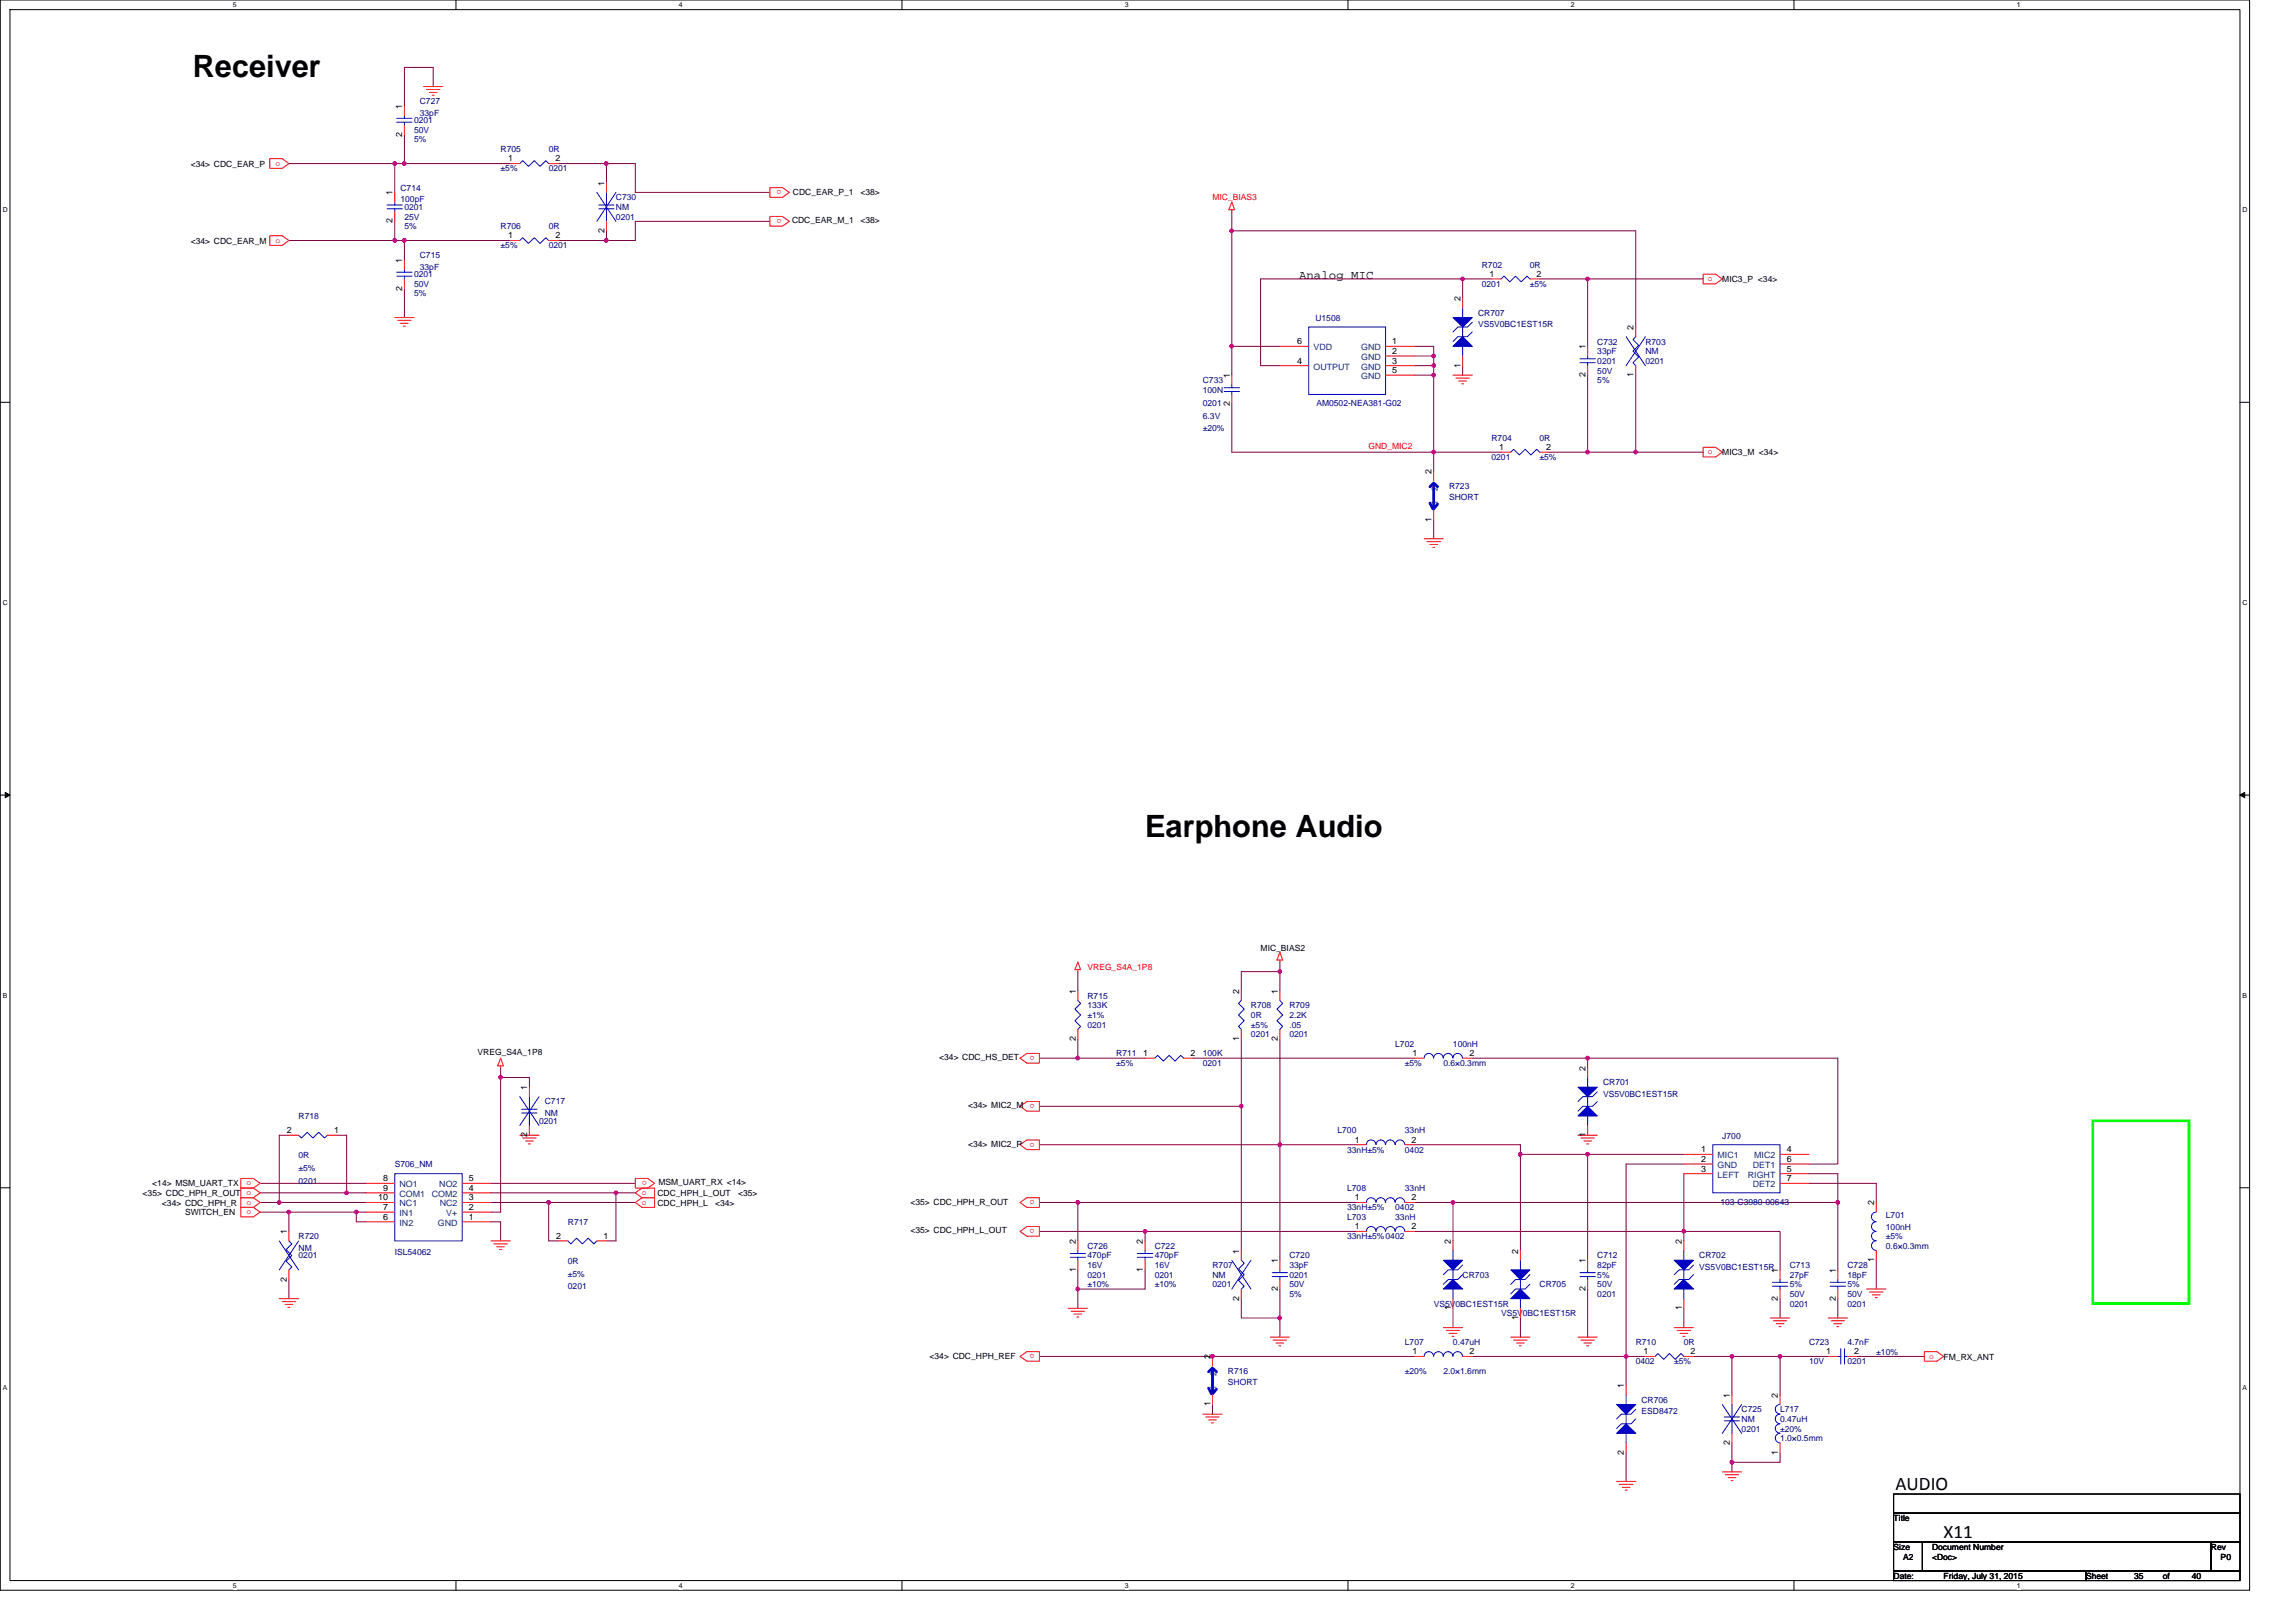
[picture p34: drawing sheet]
<svg xmlns="http://www.w3.org/2000/svg" width="297mm" height="210mm" viewBox="0 0 297 210" stroke-linecap="round" stroke-linejoin="round" font-family="sans-serif">
<defs><g id="words">
<g font-size="4">
<text x="24.9" y="9.9">Receiver</text>
<text x="148.1" y="108.2">Earphone Audio</text>
</g>
<g font-size="2.5">
<text x="245.2" y="192.8">AUDIO</text>
<text x="251.5" y="199">X11</text>
</g>
<text font-size="1.6" x="168.1" y="36.1">Analog MIC</text>
<g font-size="1.1">
<text x="52" y="17.7" transform="rotate(-90 52 17.7)">2</text>
<text x="52" y="14.1" transform="rotate(-90 52 14.1)">1</text>
<text x="24.7" y="21.5">&lt;34&gt; CDC_EAR_P</text>
<text x="65.7" y="20.9">1</text>
<text x="71.9" y="20.9">2</text>
<text x="50.8" y="28.9" transform="rotate(-90 50.8 28.9)">2</text>
<text x="50.8" y="25.3" transform="rotate(-90 50.8 25.3)">1</text>
<text x="78.2" y="24" transform="rotate(-90 78.2 24)">1</text>
<text x="102.5" y="28.9">CDC_EAR_M_1</text>
<text x="102.6" y="25.2">CDC_EAR_P_1</text>
<text x="111.3" y="28.9">&lt;38&gt;</text>
<text x="111.3" y="25.2">&lt;38&gt;</text>
<text x="24.7" y="31.5">&lt;34&gt; CDC_EAR_M</text>
<text x="52" y="34" transform="rotate(-90 52 34)">1</text>
<text x="65.7" y="30.8">1</text>
<text x="71.9" y="30.8">2</text>
<text x="78.2" y="30.1" transform="rotate(-90 78.2 30.1)">2</text>
<text x="192.7" y="35.8">1</text>
<text x="198.8" y="35.8">2</text>
<text x="52" y="37.6" transform="rotate(-90 52 37.6)">2</text>
<text x="189" y="39" transform="rotate(-90 189 39)">2</text>
<text x="222.8" y="36.5">MIC3_P &lt;34&gt;</text>
<text x="167.8" y="44.5">6</text>
<text x="167.8" y="47">4</text>
<text x="180.1" y="47">3</text>
<text x="180.1" y="45.8">2</text>
<text x="180.1" y="44.5">1</text>
<text x="189" y="47.6" transform="rotate(-90 189 47.6)">1</text>
<text x="205.1" y="45.2" transform="rotate(-90 205.1 45.2)">1</text>
<text x="211.3" y="42.7" transform="rotate(-90 211.3 42.7)">2</text>
<text x="159.1" y="52.5" transform="rotate(-90 159.1 52.5)">2</text>
<text x="159.1" y="48.9" transform="rotate(-90 159.1 48.9)">1</text>
<text x="180.1" y="48.3">5</text>
<text x="205.1" y="48.8" transform="rotate(-90 205.1 48.8)">2</text>
<text x="211.3" y="48.8" transform="rotate(-90 211.3 48.8)">1</text>
<text x="193.9" y="58.2">1</text>
<text x="200" y="58.2">2</text>
<text x="222.8" y="58.9">MIC3_M &lt;34&gt;</text>
<text x="185.2" y="61.4" transform="rotate(-90 185.2 61.4)">2</text>
<text x="185.2" y="67.5" transform="rotate(-90 185.2 67.5)">1</text>
<text x="163.1" y="123">MIC_BIAS2</text>
<text x="139.2" y="128.6" transform="rotate(-90 139.2 128.6)">1</text>
<text x="160.3" y="128.6" transform="rotate(-90 160.3 128.6)">2</text>
<text x="165.3" y="128.6" transform="rotate(-90 165.3 128.6)">1</text>
<text x="61.8" y="136.4">VREG_S4A_1P8</text>
<text x="121.5" y="137.2">&lt;34&gt; CDC_HS_DET</text>
<text x="139.2" y="134.7" transform="rotate(-90 139.2 134.7)">2</text>
<text x="147.9" y="136.6">1</text>
<text x="154" y="136.6">2</text>
<text x="160.3" y="134.7" transform="rotate(-90 160.3 134.7)">1</text>
<text x="165.3" y="134.7" transform="rotate(-90 165.3 134.7)">2</text>
<text x="182.7" y="136.6">1</text>
<text x="190.1" y="136.6">2</text>
<text x="68.2" y="141" transform="rotate(-90 68.2 141)">1</text>
<text x="125.2" y="143.4">&lt;34&gt; MIC2_M</text>
<text x="205.1" y="138.5" transform="rotate(-90 205.1 138.5)">2</text>
<text x="37.1" y="146.6">2</text>
<text x="43.2" y="146.6">1</text>
<text x="68.2" y="147.1" transform="rotate(-90 68.2 147.1)">2</text>
<text x="125.2" y="148.4">&lt;34&gt; MIC2_P</text>
<text x="175.3" y="147.8">1</text>
<text x="182.6" y="147.8">2</text>
<text x="205.1" y="147.1" transform="rotate(-90 205.1 147.1)">1</text>
<text x="220.1" y="149.1">1</text>
<text x="231.2" y="149.1">4</text>
<text x="18.5" y="154.7">&lt;35&gt; CDC_HPH_R_OUT o</text>
<text x="19.7" y="153.5">&lt;14&gt; MSM_UART_TX</text>
<text x="21" y="156">&lt;34&gt; CDC_HPH_R</text>
<text x="48.9" y="155.3">10</text>
<text x="49.6" y="152.8">8</text>
<text x="49.6" y="154.1">9</text>
<text x="60.7" y="154.1">4</text>
<text x="60.7" y="155.3">3</text>
<text x="60.7" y="152.8">5</text>
<text x="85" y="154.7">CDC_HPH_L_OUT</text>
<text x="85" y="156">CDC_HPH_L</text>
<text x="85.2" y="153.4">MSM_UART_RX &lt;14&gt;</text>
<text x="92.5" y="156">&lt;34&gt;</text>
<text x="95.5" y="154.7">&lt;35&gt;</text>
<text x="117.8" y="155.9">&lt;35&gt; CDC_HPH_R_OUT</text>
<text x="175.3" y="155.3">1</text>
<text x="182.6" y="155.3">2</text>
<text x="220.1" y="150.3">2</text>
<text x="220.1" y="151.6">3</text>
<text x="231.2" y="151.6">5</text>
<text x="231.2" y="150.3">6</text>
<text x="231.2" y="152.8">7</text>
<text x="242.5" y="156" transform="rotate(-90 242.5 156)">2</text>
<text x="23.9" y="157.2">SWITCH_EN</text>
<text x="37.1" y="159.7" transform="rotate(-90 37.1 159.7)">1</text>
<text x="49.6" y="157.8">6</text>
<text x="49.6" y="156.5">7</text>
<text x="60.7" y="156.5">2</text>
<text x="60.7" y="157.8">1</text>
<text x="72" y="160.3">2</text>
<text x="78.1" y="160.3">1</text>
<text x="117.8" y="159.6">&lt;35&gt; CDC_HPH_L_OUT</text>
<text x="139.2" y="160.9" transform="rotate(-90 139.2 160.9)">2</text>
<text x="147.9" y="160.9" transform="rotate(-90 147.9 160.9)">2</text>
<text x="175.3" y="159">1</text>
<text x="182.6" y="159">2</text>
<text x="187.7" y="160.9" transform="rotate(-90 187.7 160.9)">2</text>
<text x="217.6" y="160.9" transform="rotate(-90 217.6 160.9)">2</text>
<text x="37.1" y="165.8" transform="rotate(-90 37.1 165.8)">2</text>
<text x="139.2" y="164.5" transform="rotate(-90 139.2 164.5)">1</text>
<text x="147.9" y="164.5" transform="rotate(-90 147.9 164.5)">1</text>
<text x="160.3" y="162.2" transform="rotate(-90 160.3 162.2)">1</text>
<text x="165.3" y="167" transform="rotate(-90 165.3 167)">2</text>
<text x="165.3" y="163.4" transform="rotate(-90 165.3 163.4)">1</text>
<text x="196.4" y="162.2" transform="rotate(-90 196.4 162.2)">2</text>
<text x="205.1" y="167" transform="rotate(-90 205.1 167)">2</text>
<text x="205.1" y="163.4" transform="rotate(-90 205.1 163.4)">1</text>
<text x="230" y="164.7" transform="rotate(-90 230 164.7)">1</text>
<text x="237.5" y="164.7" transform="rotate(-90 237.5 164.7)">1</text>
<text x="242.5" y="163.3" transform="rotate(-90 242.5 163.3)">1</text>
<text x="160.3" y="168.3" transform="rotate(-90 160.3 168.3)">2</text>
<text x="187.7" y="169.5" transform="rotate(-90 187.7 169.5)">1</text>
<text x="196.4" y="170.8" transform="rotate(-90 196.4 170.8)">1</text>
<text x="217.6" y="169.5" transform="rotate(-90 217.6 169.5)">1</text>
<text x="230" y="168.3" transform="rotate(-90 230 168.3)">2</text>
<text x="237.5" y="168.3" transform="rotate(-90 237.5 168.3)">2</text>
<text x="120.3" y="175.8">&lt;34&gt; CDC_HPH_REF</text>
<text x="156.6" y="175.9" transform="rotate(-90 156.6 175.9)">2</text>
<text x="182.7" y="175.2">1</text>
<text x="190.1" y="175.2">2</text>
<text x="210.1" y="179.6" transform="rotate(-90 210.1 179.6)">1</text>
<text x="212.6" y="175.2">1</text>
<text x="218.7" y="175.2">2</text>
<text x="236.3" y="175.2">1</text>
<text x="239.9" y="175.2">2</text>
<text x="251.5" y="175.9">FM_RX_ANT</text>
<text x="156.6" y="182" transform="rotate(-90 156.6 182)">1</text>
<text x="223.8" y="180.8" transform="rotate(-90 223.8 180.8)">1</text>
<text x="230" y="180.8" transform="rotate(-90 230 180.8)">2</text>
<text x="210.1" y="188.2" transform="rotate(-90 210.1 188.2)">2</text>
<text x="223.8" y="186.9" transform="rotate(-90 223.8 186.9)">2</text>
<text x="230" y="188.2" transform="rotate(-90 230 188.2)">1</text>
<text x="245" y="196.8">Title</text>
<text x="245" y="200.5">Size</text>
<text x="246.2" y="201.8">A2</text>
<text x="250" y="200.5">Document Number</text>
<text x="250" y="201.8">&lt;Doc&gt;</text>
<text x="286" y="200.5">Rev</text>
<text x="287.3" y="201.8">P0</text>
<text x="245" y="204.3">Date:</text>
<text x="251.5" y="204.3">Friday, July 31, 2015</text>
<text x="269.9" y="204.3">Sheet</text>
<text x="276.1" y="204.3">35</text>
<text x="279.8" y="204.3">of</text>
<text x="283.6" y="204.3">40</text>
</g>
<g font-size="1.1" fill="#000080">
<text x="53.6" y="16">0201</text>
<text x="53.6" y="17.2">50V</text>
<text x="54.3" y="13.5">C727</text>
<text x="54.3" y="15">33pF</text>
<text x="53.6" y="18.4">5%</text>
<text x="64.8" y="19.7">R705</text>
<text x="64.8" y="22.2">±5%</text>
<text x="71" y="19.7">0R</text>
<text x="71" y="22.2">0201</text>
<text x="51.8" y="24.7">C714</text>
<text x="51.8" y="26.2">100pF</text>
<text x="52.3" y="27.2">0201</text>
<text x="52.3" y="28.4">25V</text>
<text x="52.3" y="29.7">5%</text>
<text x="64.8" y="29.7">R706</text>
<text x="71" y="29.7">0R</text>
<text x="79.7" y="25.9">C730</text>
<text x="79.7" y="27.2">NM</text>
<text x="79.7" y="28.4">0201</text>
<text x="53.6" y="35.9">0201</text>
<text x="54.3" y="33.4">C715</text>
<text x="54.3" y="34.9">33pF</text>
<text x="64.8" y="32.1">±5%</text>
<text x="71" y="32.1">0201</text>
<text x="191.7" y="34.6">R702</text>
<text x="197.9" y="34.6">0R</text>
<text x="53.6" y="37.1">50V</text>
<text x="53.6" y="38.4">5%</text>
<text x="170.2" y="41.6">U1508</text>
<text x="191.2" y="40.9">CR707</text>
<text x="191.7" y="37.1">0201</text>
<text x="197.9" y="37.1">±5%</text>
<text x="191.2" y="42.3">VS5V0BC1EST15R</text>
<text x="206.6" y="44.6">C732</text>
<text x="206.6" y="45.8">33pF</text>
<text x="206.6" y="47.1">0201</text>
<text x="212.9" y="44.6">R703</text>
<text x="212.9" y="45.8">NM</text>
<text x="212.9" y="47.1">0201</text>
<text x="155.6" y="49.6">C733</text>
<text x="155.6" y="50.8">100N</text>
<text x="155.6" y="52.6">0201</text>
<text x="170.3" y="52.6">AM0502-NEA381-G02</text>
<text x="206.6" y="48.3">50V</text>
<text x="206.6" y="49.6">5%</text>
<text x="155.6" y="54.2">6.3V</text>
<text x="155.6" y="55.8">±20%</text>
<text x="193" y="57">R704</text>
<text x="193" y="59.5">0201</text>
<text x="199.2" y="57">0R</text>
<text x="199.2" y="59.5">±5%</text>
<text x="187.5" y="63.2">R723</text>
<text x="187.5" y="64.7">SHORT</text>
<text x="140.7" y="129.2">R715</text>
<text x="140.7" y="130.5">133K</text>
<text x="140.7" y="131.7">±1%</text>
<text x="161.8" y="130.5">R708</text>
<text x="161.8" y="131.7">0R</text>
<text x="166.8" y="130.5">R709</text>
<text x="166.8" y="131.7">2.2K</text>
<text x="140.7" y="132.9">0201</text>
<text x="144.4" y="136.7">R711</text>
<text x="144.4" y="137.9">±5%</text>
<text x="155.6" y="136.7">100K</text>
<text x="155.6" y="137.9">0201</text>
<text x="161.8" y="132.9">±5%</text>
<text x="161.8" y="134.2">0201</text>
<text x="166.8" y="132.9">.05</text>
<text x="166.8" y="134.2">0201</text>
<text x="180.5" y="135.4">L702</text>
<text x="181.8" y="137.9">±5%</text>
<text x="186.7" y="137.9">0.6×0.3mm</text>
<text x="188" y="135.4">100nH</text>
<text x="70.5" y="142.9">C717</text>
<text x="207.4" y="140.4">CR701</text>
<text x="207.4" y="141.9">VS5V0BC1EST15R</text>
<text x="38.6" y="144.8">R718</text>
<text x="38.6" y="149.9">0R</text>
<text x="69.7" y="145.4">0201</text>
<text x="70.5" y="144.4">NM</text>
<text x="173" y="146.6">L700</text>
<text x="174.3" y="149.1">33nH±5%</text>
<text x="181.8" y="149.1">0402</text>
<text x="181.8" y="146.6">33nH</text>
<text x="222.8" y="147.4">J700</text>
<text x="38.6" y="151.5">±5%</text>
<text x="38.6" y="153.1">0201</text>
<text x="51.1" y="151">S706_NM</text>
<text x="174.3" y="154.1">L708</text>
<text x="181.8" y="154.1">33nH</text>
<text x="222.6" y="155.9">103-C3980-00643</text>
<text x="38.6" y="160.3">R720</text>
<text x="38.6" y="161.8">NM</text>
<text x="73.5" y="158.5">R717</text>
<text x="140.7" y="161.6">C726</text>
<text x="149.4" y="161.6">C722</text>
<text x="174.3" y="157.8">L703</text>
<text x="174.3" y="160.3">33nH±5%0402</text>
<text x="174.3" y="156.6">33nH±5%</text>
<text x="180.5" y="156.6">0402</text>
<text x="180.5" y="157.8">33nH</text>
<text x="244" y="157.6">L701</text>
<text x="244" y="159.1">100nH</text>
<text x="244" y="160.3">±5%</text>
<text x="244" y="161.6">0.6×0.3mm</text>
<text x="38.6" y="162.8">0201</text>
<text x="51.1" y="162.3">ISL54062</text>
<text x="73.5" y="163.6">0R</text>
<text x="73.5" y="165.2">±5%</text>
<text x="73.5" y="166.8">0201</text>
<text x="140.7" y="162.8">470pF</text>
<text x="140.7" y="165.3">0201</text>
<text x="140.7" y="164.1">16V</text>
<text x="140.7" y="166.6">±10%</text>
<text x="149.4" y="162.8">470pF</text>
<text x="149.4" y="165.3">0201</text>
<text x="149.4" y="164.1">16V</text>
<text x="149.4" y="166.6">±10%</text>
<text x="156.9" y="164.1">R707</text>
<text x="156.9" y="165.3">NM</text>
<text x="156.9" y="166.6">0201</text>
<text x="166.8" y="162.8">C720</text>
<text x="166.8" y="164.1">33pF</text>
<text x="166.8" y="165.3">0201</text>
<text x="166.8" y="166.6">50V</text>
<text x="166.8" y="167.8">5%</text>
<text x="189.2" y="165.3">CR703</text>
<text x="199.2" y="166.6">CR705</text>
<text x="206.6" y="162.8">C712</text>
<text x="206.6" y="164.1">82pF</text>
<text x="206.6" y="167.8">0201</text>
<text x="206.6" y="166.6">50V</text>
<text x="206.6" y="165.3">5%</text>
<text x="219.8" y="162.8">CR702</text>
<text x="219.8" y="164.3">VS5V0BC1EST15R</text>
<text x="231.5" y="164.1">C713</text>
<text x="231.5" y="165.3">27pF</text>
<text x="231.5" y="167.8">50V</text>
<text x="231.5" y="166.6">5%</text>
<text x="239" y="164.1">C728</text>
<text x="239" y="165.3">18pF</text>
<text x="239" y="167.8">50V</text>
<text x="239" y="166.6">5%</text>
<text x="185.5" y="169">VS5V0BC1EST15R</text>
<text x="194.2" y="170.3">VS5V0BC1EST15R</text>
<text x="231.5" y="169">0201</text>
<text x="239" y="169">0201</text>
<text x="158.9" y="177.8">R716</text>
<text x="158.9" y="179.2">SHORT</text>
<text x="181.8" y="174">L707</text>
<text x="181.8" y="177.8">±20%</text>
<text x="186.7" y="177.8">2.0×1.6mm</text>
<text x="188" y="174">0.47uH</text>
<text x="211.6" y="174">R710</text>
<text x="211.6" y="176.5">0402</text>
<text x="216.6" y="176.5">±5%</text>
<text x="217.8" y="174">0R</text>
<text x="234" y="174">C723</text>
<text x="234" y="176.5">10V</text>
<text x="239" y="174">4.7nF</text>
<text x="239" y="176.5">0201</text>
<text x="242.7" y="175.3">±10%</text>
<text x="212.4" y="181.5">CR706</text>
<text x="212.4" y="183">ESD8472</text>
<text x="225.3" y="182.7">C725</text>
<text x="225.3" y="184">NM</text>
<text x="225.3" y="185.2">0201</text>
<text x="230.3" y="182.7">L717</text>
<text x="230.3" y="184">0.47uH</text>
<text x="230.3" y="185.2">±20%</text>
<text x="230.3" y="186.5">1.0×0.5mm</text>
</g>
<g font-size="1.1" fill="#f00">
<text x="35.6" y="21.4">o</text>
<text x="101.1" y="24.6" transform="rotate(180 101.1 24.6)">o</text>
<text x="101.1" y="28.3" transform="rotate(180 101.1 28.3)">o</text>
<text x="156.9" y="25.9">MIC_BIAS3</text>
<text x="35.6" y="31.4">o</text>
<text x="221" y="36.4">o</text>
<text x="177" y="58.1">GND_MIC2</text>
<text x="221" y="58.8">o</text>
<text x="140.7" y="125.5">VREG_S4A_1P8</text>
<text x="133.8" y="136.6" transform="rotate(180 133.8 136.6)">o</text>
<text x="133.8" y="142.9" transform="rotate(180 133.8 142.9)">o</text>
<text x="133.8" y="147.8" transform="rotate(180 133.8 147.8)">o</text>
<text x="31.9" y="155.9">o</text>
<text x="31.9" y="153.4">o</text>
<text x="83.1" y="154.6">o</text>
<text x="83.1" y="155.9">o</text>
<text x="83.7" y="152.8" transform="rotate(180 83.7 152.8)">o</text>
<text x="133.8" y="155.3" transform="rotate(180 133.8 155.3)">o</text>
<text x="31.9" y="157.1">o</text>
<text x="133.8" y="159" transform="rotate(180 133.8 159)">o</text>
<text x="133.8" y="175.2" transform="rotate(180 133.8 175.2)">o</text>
<text x="249.6" y="175.8">o</text>
</g>
<g font-size="1.1" fill="#004080">
<text x="169.9" y="45.3">VDD</text>
<text x="169.9" y="47.8">OUTPUT</text>
<text x="176.1" y="47.8">GND</text>
<text x="176.1" y="46.6">GND</text>
<text x="176.1" y="45.3">GND</text>
<text x="176.1" y="49">GND</text>
<text x="186" y="65.4" transform="rotate(-90 186 65.4)">1</text>
<text x="186" y="63.5" transform="rotate(-90 186 63.5)">2</text>
<text x="222.2" y="149.9">MIC1</text>
<text x="226.9" y="149.9">MIC2</text>
<text x="51.7" y="153.6">NO1</text>
<text x="51.7" y="154.8">COM1</text>
<text x="55.9" y="154.8">COM2</text>
<text x="56.8" y="153.6">NO2</text>
<text x="222.2" y="151.1">GND</text>
<text x="222.2" y="152.4">LEFT</text>
<text x="226.1" y="152.4">RIGHT</text>
<text x="226.8" y="151.1">DET1</text>
<text x="226.8" y="153.6">DET2</text>
<text x="51.7" y="158.6">IN2</text>
<text x="51.7" y="157.3">IN1</text>
<text x="51.7" y="156.1">NC1</text>
<text x="56.6" y="158.6">GND</text>
<text x="56.9" y="156.1">NC2</text>
<text x="57.7" y="157.3">V+</text>
<text x="157.4" y="179.9" transform="rotate(-90 157.4 179.9)">1</text>
<text x="157.4" y="178" transform="rotate(-90 157.4 178)">2</text>
</g>
<g font-size=".9">
<text x="30.1" y="1">5</text>
<text x="87.8" y="1">4</text>
<text x="145.5" y="1">3</text>
<text x="203.2" y="1">2</text>
<text x="260.9" y="1">1</text>
<text x=".4" y="27.5">D</text>
<text x="290.1" y="27.5">D</text>
<text x=".4" y="78.3">C</text>
<text x="290.1" y="78.3">C</text>
<text x=".4" y="129.1">B</text>
<text x="290.1" y="129.1">B</text>
<text x=".4" y="179.9">A</text>
<text x="290.1" y="179.9">A</text>
<text x="30.1" y="205.4">5</text>
<text x="87.8" y="205.4">4</text>
<text x="145.5" y="205.4">3</text>
<text x="203.2" y="205.4">2</text>
<text x="260.9" y="205.4">1</text>
</g>
</g></defs>
<path d="M0 0h291v205.7h-291zM1.3 1.2h288.5v203.3h-288.5z" fill="none" stroke="#000" stroke-width=".13"/>
<g fill="#fff">
<path d="M30.1 .1h.5v1h-.5z"/>
<path d="M30.1 204.6h.5v1h-.5z"/>
</g>
<path d="M59 0v1.2M59 204.5v1.2" fill="none" stroke="#000" stroke-width=".13"/>
<g fill="#fff">
<path d="M87.8 .1h.5v1h-.5z"/>
<path d="M87.8 204.6h.5v1h-.5z"/>
</g>
<path d="M116.7 0v1.2M116.7 204.5v1.2" fill="none" stroke="#000" stroke-width=".13"/>
<g fill="#fff">
<path d="M145.5 .1h.5v1h-.5z"/>
<path d="M145.5 204.6h.5v1h-.5z"/>
</g>
<path d="M174.4 0v1.2M174.4 204.5v1.2" fill="none" stroke="#000" stroke-width=".13"/>
<g fill="#fff">
<path d="M203.2 .1h.5v1h-.5z"/>
<path d="M203.2 204.6h.5v1h-.5z"/>
</g>
<path d="M232.1 0v1.2M232.1 204.5v1.2" fill="none" stroke="#000" stroke-width=".13"/>
<g fill="#fff">
<path d="M260.9 .1h.5v1h-.5z"/>
<path d="M260.9 204.6h.5v1h-.5z"/>
<path d="M.4 26.6h.6v1h-.6z"/>
<path d="M290.1 26.6h.6v1h-.6z"/>
<path d="M.4 77.4h.6v1h-.6z"/>
<path d="M290.1 77.4h.6v1h-.6z"/>
</g>
<path d="M0 52h1.3M289.8 52h1.2" fill="none" stroke="#000" stroke-width=".13"/>
<g fill="#fff">
<path d="M.4 128.3h.5v1h-.5z"/>
<path d="M290.1 128.3h.6v1h-.6z"/>
</g>
<path d="M0 102.9h1.3M289.8 102.9h1.2" fill="none" stroke="#000" stroke-width=".13"/>
<path d="M.7 102.5l.6 .4-.6 .3zM289.8 102.9l.6-.4v.7z" fill="#000" stroke="#000" stroke-width=".13"/>
<g fill="#fff">
<path d="M.4 179.1h.5v1h-.5z"/>
<path d="M290.1 179.1h.6v1h-.6z"/>
</g>
<path d="M0 153.7h1.3M289.8 153.7h1.2M245 199.5h3.7v3.7h-3.7zM245 193.3h44.8v2.5h-44.8zM245 195.8h44.8v3.7h-44.8zM248.7 199.5h37.3v3.7h-37.3zM286 199.5h3.8v3.7h-3.8zM245 203.2h24.9v1.3h-24.9zM269.9 203.2h19.9v1.3h-19.9z" fill="none" stroke="#000" stroke-width=".13"/>
<path d="M270.7 145h12.5v23.7h-12.5z" fill="none" stroke="#0f0" stroke-width=".36"/>
<g fill="none" stroke="#800040" stroke-width=".13">
<path d="M52.3 17.4v3.8M56 11.2v-2.5h-3.7v5M37.4 31.1h13.7M37.4 21.2h13.7M51.1 21.2h1.2M51.1 31.1h1.2M51.1 21.2v3.7M51.1 28.6v2.5M52.3 31.1v2.5M52.3 37.3v3.8M52.3 31.1h13.7M52.3 21.2h13.7"/>
<path d="M72.2 31.1h6.3M72.2 21.2h6.3M78.5 23.6v-2.4h3.7v3.7h17.4M99.6 28.6h-17.4v2.5h-3.7v-1.2M159.4 29.9v14.9M159.4 27.4v2.5M159.4 29.9h52.2v12.4M189.2 36.1h3.8M189.2 36.1h-26.1v11.2h2.5M189.2 36.1v2.5M199.2 36.1h6.2M205.4 36.1h14.9"/>
<path d="M205.4 36.1v8.7M159.4 52.3v6.2h26.1M159.4 44.8h6.2M159.4 44.8v3.7M183 44.8h2.5v1.3M183 46.1h2.5M183 47.3h2.5M183 48.5h2.5M185.5 58.5h8.7M185.5 58.5v2.5M185.5 46.1v1.2M185.5 47.3v1.2"/>
<path d="M185.5 48.5v10M189.2 47.3v1.2M200.4 58.5h5M205.4 58.5h6.2M205.4 48.5v10M211.6 48.5v10M211.6 58.5h8.7M185.5 67.2v2.5M64.8 139.4h3.7v1.3M64.8 139.4v17.4h-1.3M64.8 138.2v1.2M134.5 136.9h4.9"/>
<path d="M139.4 134.4v2.5h8.7M139.4 125.7v2.5M154.4 136.9h28.6M160.6 134.4v8.7M165.6 124.5v1.2h-5v2.5M165.6 134.4v13.7M165.6 125.7v2.5M190.5 136.9h14.9M205.4 138.2v-1.3h32.4v13.7h-3.8M33.7 153.1h13.6M33.7 154.3h11.1M33.7 156.8h3.7"/>
<path d="M33.7 155.6h2.4M36.1 155.6h11.2M37.4 146.9h-1.3v8.7M43.6 146.9h1.2v7.4M44.8 154.3h2.5M46.1 156.8h-8.7v2.5M46.1 156.8h1.2M46.1 156.8v1.3h1.2M63.5 155.6h7.5M63.5 158.1h1.3v2.4M63.5 154.3h16.2M63.5 153.1h18.7"/>
<path d="M68.5 144.4v2.5M71 155.6v4.9h1.2M71 155.6h11.2M79.7 154.3v6.2h-1.2M79.7 154.3h2.5M134.5 159.3h13.6M134.5 148.1h31.1M134.5 155.6h4.9M134.5 143.1h26.1M139.4 155.6v4.9M139.4 155.6h36.1M148.1 159.3v1.2"/>
<path d="M148.1 159.3h27.4M160.6 143.1v18.7M165.6 148.1v14.9M165.6 148.1h9.9M183 155.6h5M183 159.3h34.8M183 148.1h13.7v1.3M196.7 149.4v12.4M196.7 149.4h8.7v13.6M205.4 149.4h12.4M217.8 150.6h-7.4v24.9M217.8 159.3h12.5v5"/>
<path d="M217.8 159.3v1.2M217.8 151.8v7.5M234 153.1h8.7v2.5M234 151.8h3.8v3.8M237.8 155.6v8.7M237.8 155.6h-49.8v4.9M37.4 165.5v2.5M134.5 175.5h48.5M139.4 164.3v5M148.1 164.3v2.5h-8.7M160.6 168v2.5h5M165.6 170.5v2.5"/>
<path d="M165.6 166.8v3.7M188 169.3v2.5M190.5 175.5h19.9M196.7 170.5v2.5M205.4 166.8v6.2M210.4 175.5v3.7M210.4 175.5h2.5M217.8 169.3v2.5M219.1 175.5h5M224.1 175.5v5M224.1 175.5h12.4M230.3 168v2.5"/>
<path d="M230.3 175.5v5M237.8 168v2.5M240.3 175.5h8.7M242.7 163v3.8M156.9 181.7v1.3M210.4 187.9v3.8M224.1 186.7v2.5M224.1 189.2v1.2M230.3 187.9v1.3h-6.2"/>
</g>
<g fill="#f0f" stroke="#f0f" stroke-width=".13">
<circle cx="78.4" cy="31.1" r=".24"/>
<circle cx="78.4" cy="21.2" r=".24"/>
<circle cx="51.1" cy="21.2" r=".24"/>
<circle cx="51.1" cy="31.1" r=".24"/>
<circle cx="52.3" cy="31.1" r=".24"/>
<circle cx="52.3" cy="21.2" r=".24"/>
<circle cx="189.2" cy="36.1" r=".24"/>
<circle cx="211.6" cy="58.5" r=".24"/>
<circle cx="159.3" cy="29.9" r=".23"/>
<circle cx="159.3" cy="44.8" r=".24"/>
<circle cx="205.4" cy="36.1" r=".24"/>
<circle cx="205.4" cy="58.5" r=".24"/>
<circle cx="165.6" cy="148.1" r=".23"/>
<circle cx="139.4" cy="155.6" r=".24"/>
<circle cx="224.1" cy="175.5" r=".24"/>
<circle cx="210.4" cy="175.5" r=".24"/>
<circle cx="160.6" cy="143.1" r=".24"/>
<circle cx="196.7" cy="149.3" r=".24"/>
<circle cx="139.4" cy="166.8" r=".24"/>
<circle cx="165.6" cy="170.5" r=".24"/>
<circle cx="148.1" cy="159.3" r=".23"/>
<circle cx="156.9" cy="175.5" r=".24"/>
<circle cx="165.6" cy="125.7" r=".24"/>
<circle cx="36.1" cy="155.6" r=".24"/>
<circle cx="79.7" cy="154.3" r=".23"/>
<circle cx="71" cy="155.6" r=".24"/>
<circle cx="64.8" cy="139.4" r=".24"/>
<circle cx="44.8" cy="154.3" r=".24"/>
<circle cx="188" cy="155.6" r=".24"/>
<circle cx="205.4" cy="136.9" r=".24"/>
<circle cx="230.3" cy="175.5" r=".24"/>
<circle cx="224.1" cy="189.2" r=".24"/>
<circle cx="185.5" cy="46" r=".24"/>
<circle cx="185.5" cy="47.3" r=".23"/>
<circle cx="185.5" cy="58.5" r=".24"/>
<circle cx="185.5" cy="48.5" r=".23"/>
<circle cx="37.4" cy="156.8" r=".24"/>
<circle cx="46.1" cy="156.8" r=".24"/>
<circle cx="237.8" cy="155.6" r=".24"/>
<circle cx="217.8" cy="159.3" r=".24"/>
<circle cx="139.4" cy="136.9" r=".24"/>
<circle cx="205.4" cy="149.3" r=".24"/>
</g>
<g fill="none" stroke="#f00" stroke-width=".13">
<path d="M52.3 13.7v1.2M52.3 16.2v1.2M54.8 11.2h2.5M55.2 11.6h1.7M55.6 12h1M55.9 12.3h.3M34.9 20.5h1.6l.9 .7-.9 .6h-1.6zM34.9 30.5h1.6l.9 .6-.9 .6h-1.6zM51.1 24.9v1.2M51.1 27.4v1.2M52.3 33.6v1.3M52.3 36.1v1.2"/>
<path d="M66 31.1h1.2M66 21.2h1.2M71 31.1h1.2M71 21.2h1.2M78.5 23.6v1.3M78.5 28.6v1.3M99.6 24.3h1.6l.9 .6-.9 .6h-1.6zM99.6 28h1.6l.9 .6-.9 .7h-1.6zM159.4 27.1v.3M159.4 26.1l.3 1h-.7zM189.2 38.6v1.2M193 36.1h1.2"/>
<path d="M197.9 36.1h1.3M220.3 35.5h1.7l.8 .6-.8 .6h-1.7zM51.1 41.1h2.5M51.5 41.4h1.7M51.8 41.8h1M52.2 42.2h.2M159.4 48.5v1.3M159.4 51v1.3M165.6 44.8h3.7M165.6 47.3h3.7M179.3 48.5h3.7M179.3 47.3h3.7"/>
<path d="M179.3 46.1h3.7M179.3 44.8h3.7M188 48.5h2.5M188.4 48.9h1.7M188.7 49.3h1M189.1 49.7h.3M189.2 46.1v1.2M194.2 58.5h1.2M199.2 58.5h1.2M205.4 44.8v1.3M205.4 47.3v1.2M211.6 47.3v1.2"/>
<path d="M211.6 42.3v1.3M220.3 57.9h1.7l.8 .6-.8 .6h-1.7zM184.3 69.7h2.4M184.6 70.1h1.8M185 70.4h1M185.4 70.8h.2M185.5 66v1.2M185.5 61v1.2M64.8 136.9l.3 1h-.7zM64.8 137.9v.3M132 136.9l.8-.6h1.7v1.2h-1.7zM139.4 128.2v1.2"/>
<path d="M139.4 133.2v1.2M139.4 125.5v.2M139.4 124.5l.4 1h-.7zM148.1 136.9h1.3M153.1 136.9h1.3M160.6 133.2v1.2M160.6 128.2v1.2M165.6 128.2v1.2M165.6 133.2v1.2M165.6 124.2v.3M165.6 123.2l.3 1h-.7zM183 136.9h1.3"/>
<path d="M189.2 136.9h1.3M205.4 138.2v1.2M31.2 156.2h1.6l.9 .6-.9 .6h-1.6zM31.2 152.5h1.6l.9 .6-.9 .6h-1.6zM32.8 153.7l.9 .6-.9 .7M32.8 155l.9 .6-.9 .6M32.8 153.7h-1.6v1.3h1.6M32.8 155h-1.6v1.2h1.6M37.4 159.3v1.2M37.4 146.9h1.2M42.4 146.9h1.2M47.3 158.1h3.8"/>
<path d="M47.3 156.8h3.8M47.3 153.1h3.8M47.3 154.3h3.8M47.3 155.6h3.8M59.8 158.1h3.7M59.8 156.8h3.7M59.8 155.6h3.7M59.8 154.3h3.7M59.8 153.1h3.7M67.2 146.9h2.5M67.6 147.2h1.8M68 147.6h1"/>
<path d="M68.4 148h.2M68.5 140.7v1.2M68.5 145.6v1.3M82.2 152.5h1.6l.9 .6-.9 .6h-1.6zM82.2 154.3l.9-.6h1.6v1.3h-1.6zM82.2 155.6l.9-.6h1.6v1.2h-1.6zM132 148.1l.8-.6h1.7v1.2h-1.7zM132 143.1l.8-.6h1.7v1.3h-1.7zM132 155.6l.8-.6h1.7v1.2h-1.7zM132 159.3l.8-.6h1.7v1.2h-1.7zM175.5 159.3h1.3M175.5 155.6h1.3"/>
<path d="M175.5 148.1h1.3M181.8 159.3h1.2M181.8 155.6h1.2M181.8 148.1h1.2M204.1 146.9h2.5M204.5 147.2h1.8M204.9 147.6h1M205.3 148h.2M205.4 145.6v1.3M217.8 149.4h3.8M217.8 150.6h3.8M217.8 151.8h3.8"/>
<path d="M230.3 149.4h3.7M230.3 151.8h3.7M230.3 150.6h3.7M230.3 153.1h3.7M242.7 155.6v1.2M36.1 168h2.5M36.5 168.4h1.7M36.9 168.8h1M37.3 169.1h.2M37.4 164.3v1.2M63.5 160.5h2.5M63.9 160.9h1.7"/>
<path d="M64.3 161.3h1M64.6 161.7h.3M72.2 160.5h1.3M77.2 160.5h1.3M132 175.5l.8-.6h1.7v1.2h-1.7zM138.2 169.3h2.5M138.6 169.7h1.7M138.9 170h1M139.3 170.4h.3M139.4 163v1.3M139.4 160.5v1.3M148.1 163v1.3"/>
<path d="M148.1 160.5v1.3M156.9 175.5v1.2M160.6 161.8v1.2M160.6 166.8v1.2M164.3 173h2.5M164.7 173.4h1.8M165.1 173.8h1M165.5 174.1h.2M165.6 163v1.3M165.6 165.5v1.3M183 175.5h1.3M186.7 171.8h2.5"/>
<path d="M187.1 172.1h1.7M187.5 172.5h1M187.9 172.9h.2M188 168v1.3M188 160.5v1.3M189.2 175.5h1.3M195.4 173h2.5M195.8 173.4h1.8M196.2 173.8h1M196.6 174.1h.2M196.7 169.3v1.2M196.7 161.8v1.2"/>
<path d="M204.1 173h2.5M204.5 173.4h1.8M204.9 173.8h1M205.3 174.1h.2M205.4 163v1.3M205.4 165.5v1.3M210.4 179.2v1.3M212.9 175.5h1.2M216.6 171.8h2.5M217 172.1h1.7M217.4 172.5h1M217.7 172.9h.3"/>
<path d="M217.8 168v1.3M217.8 160.5v1.3M217.8 175.5h1.3M229 170.5h2.5M229.4 170.9h1.8M229.8 171.3h1M230.2 171.6h.2M230.3 164.3v1.2M230.3 166.8v1.2M236.5 170.5h2.5M236.5 175.5h1.3M236.9 170.9h1.7"/>
<path d="M237.3 171.3h1M237.6 171.6h.3M237.8 164.3v1.2M237.8 166.8v1.2M239 175.5h1.3M241.5 166.8h2.5M241.9 167.2h1.7M242.2 167.5h1M242.6 167.9h.3M242.7 161.8v1.2M249 174.9h1.6l.9 .6-.9 .6h-1.6zM155.6 183h2.5"/>
<path d="M156 183.3h1.7M156.4 183.7h1M156.7 184.1h.3M156.9 180.5v1.2M209.1 191.7h2.5M209.5 192h1.8M209.9 192.4h1M210.3 192.8h.2M210.4 186.7v1.2M222.8 190.4h2.5M223.2 190.8h1.7M223.6 191.2h1"/>
<path d="M223.9 191.6h.3M224.1 180.5v1.2M224.1 185.4v1.3M230.3 186.7v1.2M230.3 180.5v1.2"/>
</g>
<g fill="none" stroke="#00f" stroke-width=".13">
<path d="M51.3 15.3h2M51.3 15.8h2M52.3 14.9v.4M52.3 15.8v.4M50.1 26.5h2M50.1 27h2M51.1 26.1v.4M51.1 27v.4M51.3 35.2h2M51.3 35.7h2M52.3 34.9v.3M52.3 35.7v.4"/>
<path d="M67.2 31.1l.4-.3 .8 .7 .7-.7 .8 .7 .7-.7 .4 .3M67.2 21.2l.4-.4 .8 .7 .7-.7 .8 .7 .7-.7 .4 .4M77.2 24.9l2.5 3.7M77.5 26.5h2M77.5 27h2M78.5 24.9v1.6M78.5 27v1.6M79.7 24.9l-2.5 3.7M189.2 39.8v1.3M194.2 36.1l.4-.4 .7 .8 .8-.8 .7 .8 .8-.8 .3 .4M158.4 50.2h2M158.4 50.7h2"/>
<path d="M159.4 49.8v.4M159.4 50.7v.3M169.3 42.3h10v8.7h-10zM189.2 44.8v1.3M189.2 42.3v1.3M190.5 41.7l-.7 .6h-1.2l-.6 .6M190.5 42.9l-.7 .7h-1.2l-.6 .6M195.4 58.5l.4-.4 .8 .8 .7-.8 .8 .8 .7-.8 .4 .4M204.4 46.4h2M204.4 46.9h2M205.4 46.1v.3M205.4 46.9v.4"/>
<path d="M210.4 43.6l2.5 3.7M211.6 43.6l-.3 .3 .7 .8-.7 .7 .7 .8-.7 .7 .3 .4M212.9 43.6l-2.5 3.7M139.4 129.4l.4 .4-.7 .8 .7 .7-.7 .8 .7 .7-.4 .4M149.4 136.9l.4-.4 .7 .8 .8-.8 .7 .8 .8-.8 .3 .4M160.6 129.4l-.4 .4 .8 .8-.8 .7 .8 .8-.8 .7 .4 .4M165.6 129.4l.3 .4-.7 .8 .7 .7-.7 .8 .7 .7-.3 .4M185.5 136.9a.6 .6 0 0 0-.6-.6 .6 .6 0 0 0-.6 .6M188 136.9a.63 .63 0 0 0-.7-.6 .63 .63 0 0 0-.6 .6 .61 .61 0 0 0-.6-.6 .61 .61 0 0 0-.6 .6M189.2 136.9a.61 .61 0 0 0-.6-.6 .61 .61 0 0 0-.6 .6M205.4 139.4v1.3M38.6 146.9l.4 .3 .7-.7 .8 .7 .7-.7 .8 .7 .4-.3"/>
<path d="M51.1 151.8h8.7v8.7h-8.7zM67.2 141.9l2.5 3.7M67.5 143.5h2M67.5 144h2M68.5 141.9v1.6M68.5 144v1.6M69.7 141.9l-2.5 3.7M180.5 159.3a.62 .62 0 0 0-.6-.6 .62 .62 0 0 0-.7 .6 .61 .61 0 0 0-.6-.6 .61 .61 0 0 0-.6 .6 .61 .61 0 0 0-.6-.6 .61 .61 0 0 0-.6 .6M180.5 155.6a.63 .63 0 0 0-.6-.6 .63 .63 0 0 0-.7 .6 .61 .61 0 0 0-.6-.6 .61 .61 0 0 0-.6 .6 .61 .61 0 0 0-.6-.6 .61 .61 0 0 0-.6 .6M180.5 148.1a.63 .63 0 0 0-.6-.6 .63 .63 0 0 0-.7 .6 .61 .61 0 0 0-.6-.6 .61 .61 0 0 0-.6 .6 .61 .61 0 0 0-.6-.6 .61 .61 0 0 0-.6 .6M181.7 159.3a.61 .61 0 0 0-.6-.6 .61 .61 0 0 0-.6 .6M181.7 155.6a.61 .61 0 0 0-.6-.6 .61 .61 0 0 0-.6 .6"/>
<path d="M181.7 148.1a.61 .61 0 0 0-.6-.6 .61 .61 0 0 0-.6 .6M205.4 144.4v1.2M205.4 141.9v1.2M206.6 142.5l-.6 .6h-1.2l-.7 .7M206.6 141.3l-.6 .6h-1.2l-.7 .6M221.6 148.1h8.7v6.2h-8.7zM242.7 159.3a.6 .6 0 0 0-.6 .6 .6 .6 0 0 0 .6 .6M242.7 156.8a.63 .63 0 0 0-.6 .6 .63 .63 0 0 0 .6 .7 .61 .61 0 0 0-.6 .6 .61 .61 0 0 0 .6 .6M36.1 160.5l2.5 3.8M37.4 160.5l.4 .4-.8 .8 .8 .7-.8 .8 .8 .7-.4 .4M38.6 160.5l-2.5 3.8M73.5 160.5l.3 .4 .8-.7 .8 .7 .7-.7 .7 .7 .4-.4"/>
<path d="M138.4 162.7h2M138.4 162.2h2M139.4 162.7v.3M139.4 161.8v.4M147.1 162.7h2M147.1 162.2h2M148.1 162.7v.3M148.1 161.8v.4M159.4 163l2.4 3.8M160.6 163l.4 .4-.8 .8 .8 .7-.8 .8 .8 .7-.4 .4M161.8 163l-2.4 3.8M164.6 164.7h2"/>
<path d="M164.6 165.2h2M165.6 164.3v.4M165.6 165.2v.3M185.5 175.5a.6 .6 0 0 0-.6-.6 .6 .6 0 0 0-.6 .6M188 175.5a.63 .63 0 0 0-.7-.6 .63 .63 0 0 0-.6 .6 .61 .61 0 0 0-.6-.6 .61 .61 0 0 0-.6 .6M188 166.8v1.2M188 164.3v1.2M188 161.8v1.2M189.2 175.5a.61 .61 0 0 0-.6-.6 .61 .61 0 0 0-.6 .6M189.2 163.7l-.6 .6h-1.2l-.7 .6M189.2 164.9l-.6 .6h-1.2l-.7 .7M196.7 168v1.3"/>
<path d="M196.7 165.5v1.3M196.7 163v1.3M197.9 166.2l-.6 .6h-1.2l-.7 .6M197.9 164.9l-.6 .6h-1.2l-.7 .7M204.4 164.7h2M204.4 165.2h2M205.4 164.3v.4M205.4 165.2v.3M214.1 175.5l.4-.4 .7 .8 .8-.8 .7 .8 .8-.8 .3 .4M217.8 166.8v1.2M217.8 164.3v1.2M217.8 161.8v1.2"/>
<path d="M219.1 164.9l-.6 .6h-1.3l-.6 .7M219.1 163.7l-.6 .6h-1.3l-.6 .6M229.3 165.9h2M229.3 166.4h2M230.3 165.5v.4M230.3 166.4v.4M236.8 165.9h2M236.8 166.4h2M237.8 165.5v.4M237.8 166.4v.4M237.8 175.5h.3M238.1 174.5v2"/>
<path d="M238.6 174.5v2M238.6 175.5h.4M242.7 160.5a.61 .61 0 0 0-.6 .7 .61 .61 0 0 0 .6 .6M210.4 180.5v1.2M210.4 183v1.2M210.4 185.4v1.3M211.6 182.3l-.6 .7h-1.2l-.7 .6M211.6 183.6l-.6 .6h-1.2l-.7 .6M222.8 181.7l2.5 3.7M223.1 183.3h2M223.1 183.8h2M224.1 181.7v1.6"/>
<path d="M224.1 183.8v1.6M225.3 181.7l-2.5 3.7M230.3 185.4a.61 .61 0 0 0-.6 .7 .61 .61 0 0 0 .6 .6M230.3 184.2a.6 .6 0 0 0-.6 .6 .6 .6 0 0 0 .6 .6M230.3 183a.61 .61 0 0 0-.6 .6 .61 .61 0 0 0 .6 .6M230.3 181.7a.61 .61 0 0 0-.6 .6 .61 .61 0 0 0 .6 .6"/>
</g>
<g fill="#00f" stroke="#00f" stroke-width=".13">
<path d="M196.7 166.8l1.2 1.2h-2.5z" fill-rule="evenodd"/>
<path d="M195.4 164.3h2.5l-1.2 1.2z" fill-rule="evenodd"/>
<path d="M186.7 166.8l1.3-1.3 1.2 1.3z" fill-rule="evenodd"/>
<path d="M186.7 163h2.5l-1.2 1.3z" fill-rule="evenodd"/>
<path d="M189.2 43.6l1.3 1.2h-2.5z" fill-rule="evenodd"/>
<path d="M188 41.1h2.5l-1.3 1.2z" fill-rule="evenodd"/>
<path d="M205.4 143.1l1.2 1.3h-2.5z" fill-rule="evenodd"/>
<path d="M204.1 140.7h2.5l-1.2 1.2z" fill-rule="evenodd"/>
<path d="M209.1 181.7h2.5l-1.2 1.3z" fill-rule="evenodd"/>
<path d="M210.4 184.2l1.2 1.2h-2.5z" fill-rule="evenodd"/>
<path d="M216.6 166.8l1.2-1.3 1.3 1.3z" fill-rule="evenodd"/>
<path d="M216.6 163h2.5l-1.3 1.3z" fill-rule="evenodd"/>
</g>
<path d="M185 65.1l.4 .7M185.5 62.5l-.5 .5M185.5 62.9v2.7M185.6 62.6l.4 .4M186 65.2l-.5 .6M156.4 179.6l.3 .7M156.9 177l-.5 .5M156.9 177.4v2.7M157 177.1l.4 .4M157.4 179.7l-.5 .6" fill="none" stroke="#00f" stroke-width=".36"/>
<use href="#words"/>
</svg>
